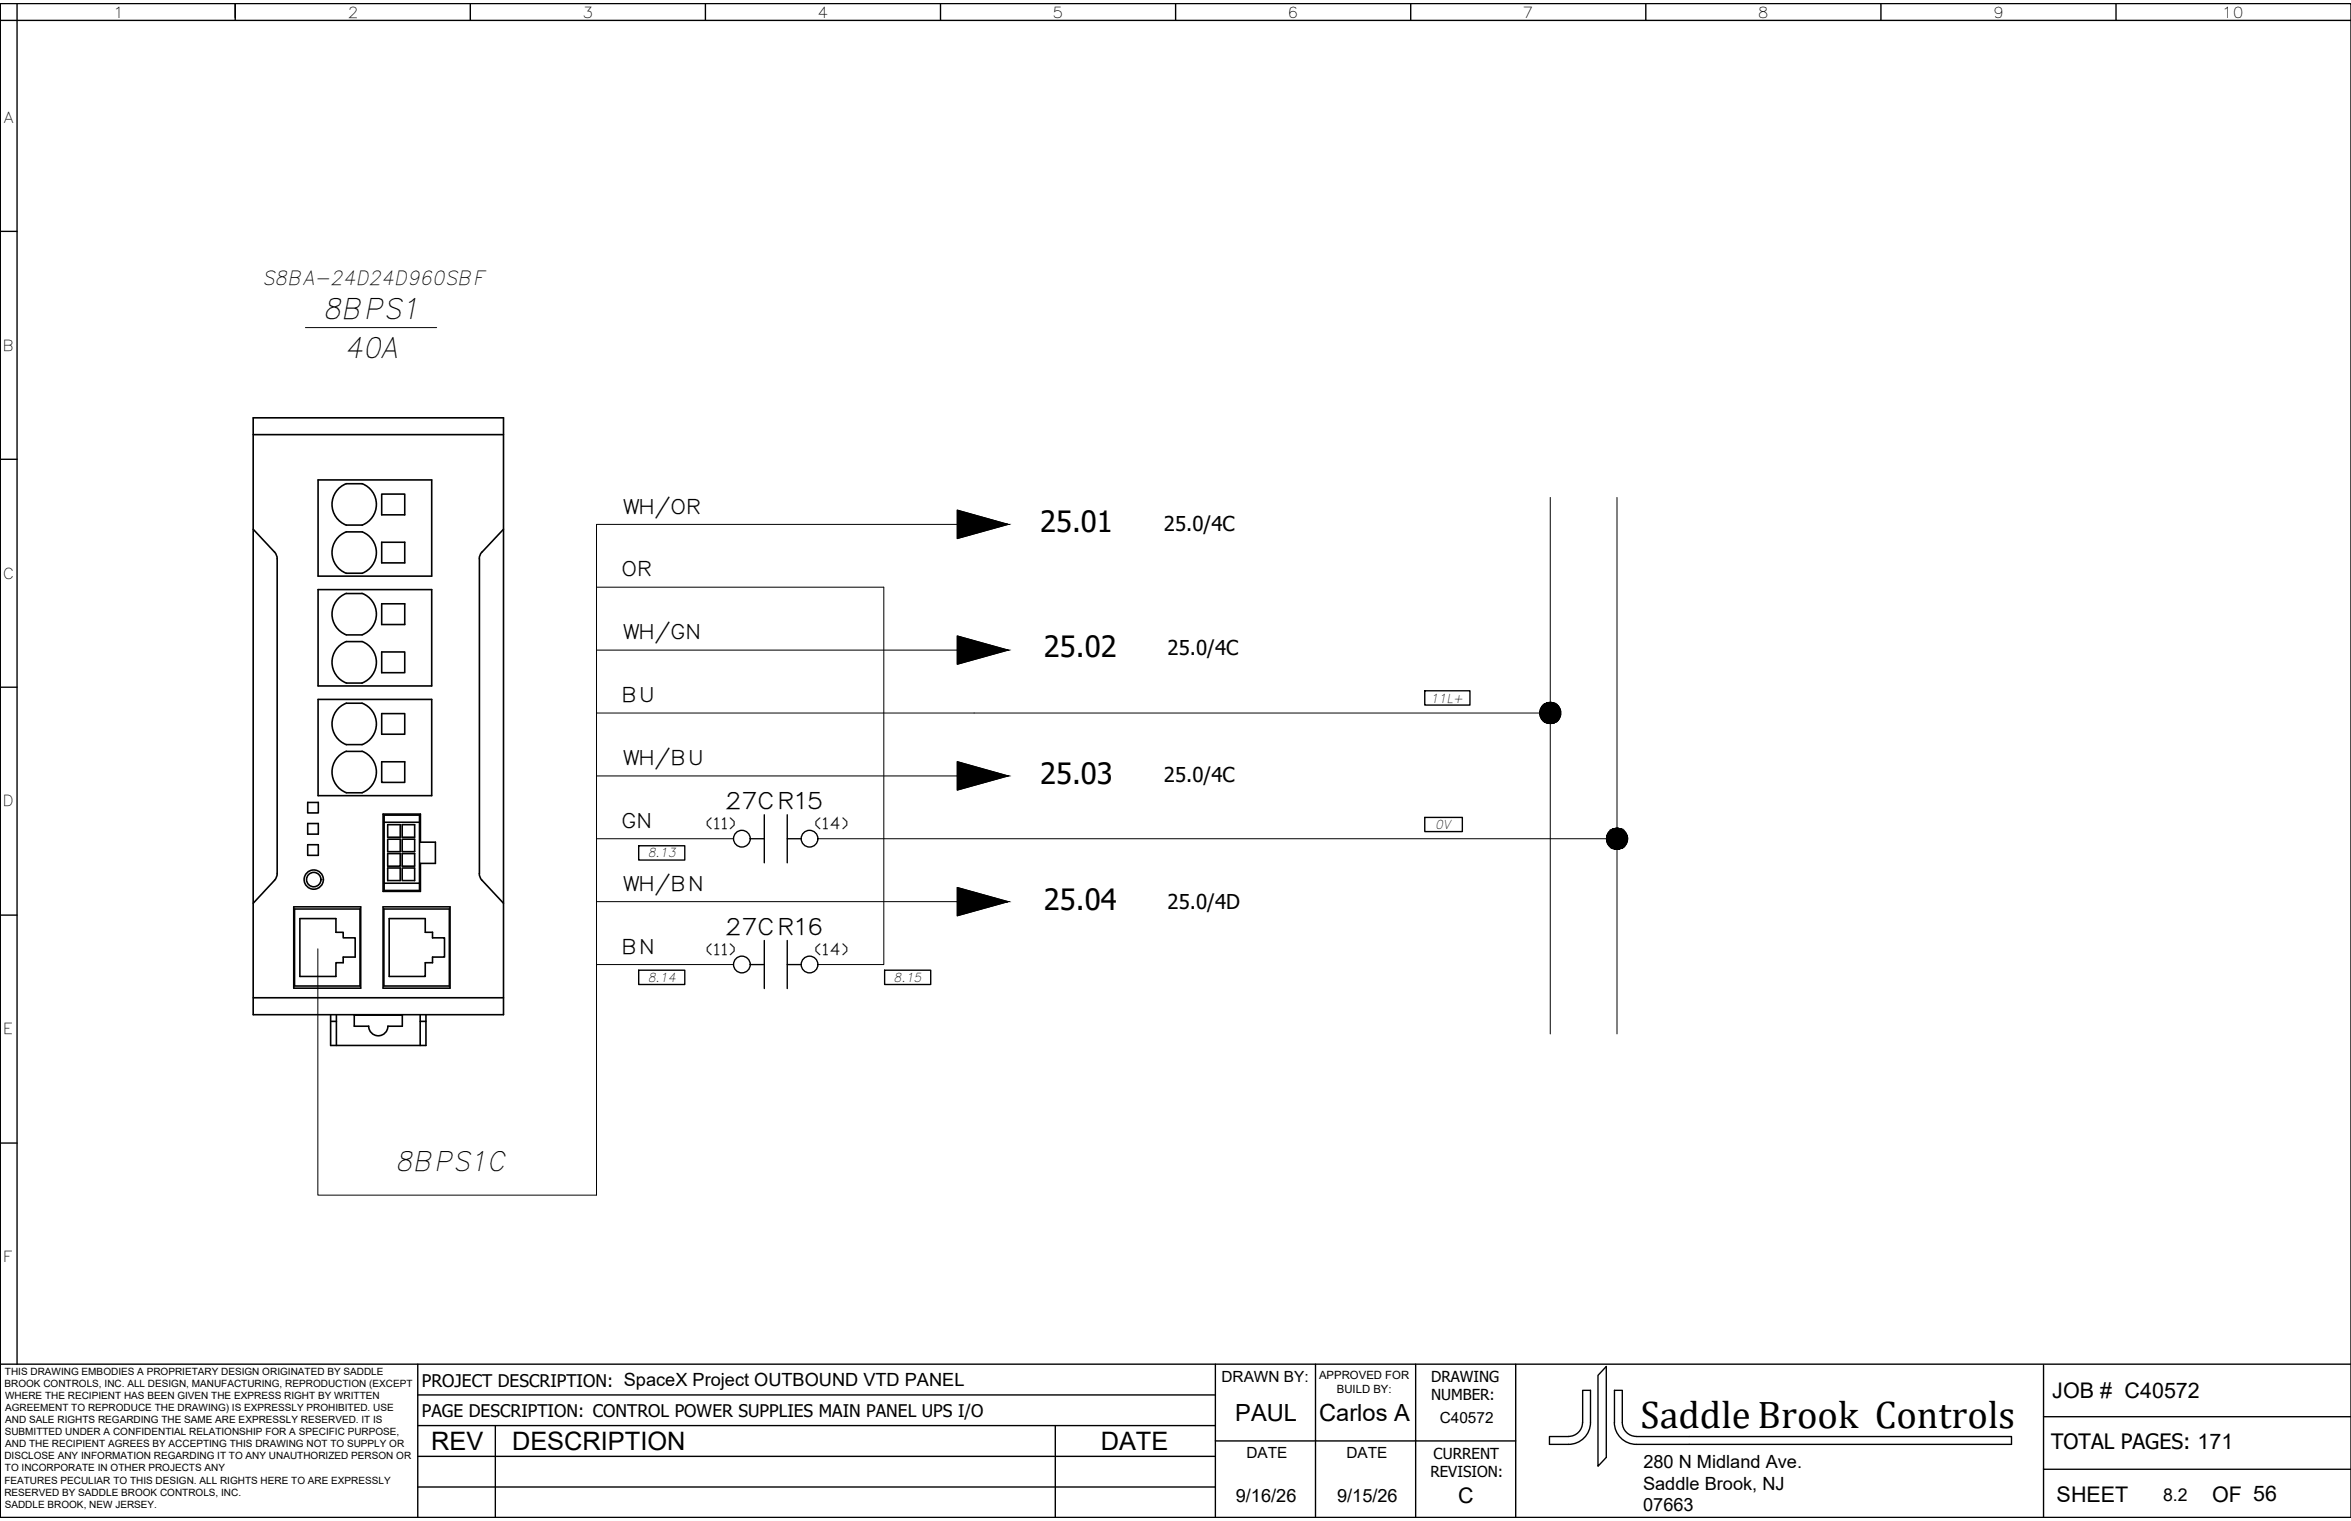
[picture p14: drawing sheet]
<svg xmlns="http://www.w3.org/2000/svg" width="432mm" height="279mm" viewBox="0 0 432 279" stroke-linecap="round" stroke-linejoin="round" font-family="sans-serif">
<defs><g id="words">
<text font-size="7.1" x="301.3" y="262.4">Saddle Brook Controls</text>
<g font-size="5.4">
<text x="191" y="97.7">25.01</text>
<text x="191.7" y="120.7">25.02</text>
<text x="191" y="144">25.03</text>
<text x="191.7" y="167.2">25.04</text>
</g>
<g font-size="5.3">
<text x="59.3" y="58.6">8BPS1</text>
<text x="63.3" y="65.8">40A</text>
</g>
<text font-size="5" x="72.6" y="215.1">8BPS1C</text>
<g font-size="4.7">
<text x="79.2" y="266.3">REV</text>
<text x="94" y="266.4">DESCRIPTION</text>
<text x="202.2" y="266.3">DATE</text>
</g>
<g font-size="4.3">
<text x="226.9" y="261.1">PAUL</text>
<text x="242.3" y="261.1">Carlos A</text>
</g>
<g font-size="4.2">
<text x="133.3" y="148.6">27CR15</text>
<text x="133.3" y="171.7">27CR16</text>
</g>
<g font-size="4">
<text x="376.9" y="256.8">JOB # C40572</text>
<text x="377.7" y="275.9">SHEET</text>
<text x="406.3" y="275.9">OF 56</text>
</g>
<g font-size="3.9">
<text x="376.7" y="266.3">TOTAL PAGES: 171</text>
<text x="267.8" y="276.1">C</text>
</g>
<g font-size="3.8">
<text x="213.8" y="97.5">25.0/4C</text>
<text x="214.4" y="120.4">25.0/4C</text>
<text x="213.8" y="143.7">25.0/4C</text>
<text x="214.4" y="166.9">25.0/4D</text>
</g>
<g font-size="3.7">
<text x="48.1" y="52.3">S8BA-24D24D960SBF</text>
<text x="114.2" y="94.3">WH/OR</text>
<text x="114.2" y="105.9">OR</text>
<text x="114.2" y="117.4">WH/GN</text>
<text x="114.2" y="129">BU</text>
<text x="114.2" y="140.5">WH/BU</text>
<text x="114.2" y="152.1">GN</text>
<text x="114.2" y="163.6">WH/BN</text>
<text x="114.2" y="175.2">BN</text>
</g>
<g font-size="3.3">
<text x="301.8" y="269.6">280 N Midland Ave.</text>
<text x="227" y="275.9">9/16/26</text>
<text x="245.6" y="275.9">9/15/26</text>
<text x="301.8" y="273.6">Saddle Brook, NJ</text>
<text x="301.8" y="277.6">07663</text>
</g>
<g font-size="3.2">
<text x="77.5" y="254.8">PROJECT DESCRIPTION: SpaceX Project OUTBOUND VTD PANEL</text>
<text x="77.5" y="260.2">PAGE DESCRIPTION: CONTROL POWER SUPPLIES MAIN PANEL UPS I/O</text>
<text x="397.3" y="275.7">8.2</text>
</g>
<g font-size="3">
<text x="129.6" y="152.4">(11)</text>
<text x="149.5" y="152.4">(14)</text>
<text x="129.6" y="175.5">(11)</text>
<text x="149.5" y="175.5">(14)</text>
</g>
<g font-size="2.8">
<text x="20.8" y="3.2">1</text>
<text x="63.9" y="3.2">2</text>
<text x="107" y="3.2">3</text>
<text x="150.2" y="3.2">4</text>
<text x="193.3" y="3.2">5</text>
<text x="236.5" y="3.2">6</text>
<text x="279.7" y="3.2">7</text>
<text x="322.9" y="3.2">8</text>
<text x="366" y="3.2">9</text>
<text x="408.1" y="3.2">10</text>
<text x=".7" y="22.5">A</text>
<text x=".5" y="64.4">B</text>
<text x=".5" y="106.3">C</text>
<text x=".5" y="148.1">D</text>
<text x=".6" y="190">E</text>
<text x=".6" y="231.9">F</text>
<text x="224.3" y="253.8">DRAWN BY:</text>
<text x="262.8" y="253.9">DRAWING</text>
<text x="262.8" y="257.2">NUMBER:</text>
<text x="264.4" y="261.4">C40572</text>
<text x="228.9" y="267.9">DATE</text>
<text x="247.3" y="267.9">DATE</text>
<text x="263.3" y="267.9">CURRENT</text>
<text x="262.7" y="271.4">REVISION:</text>
</g>
<g font-size="2.3">
<text x="262.7" y="129.1">11L+</text>
<text x="263.6" y="152.4">0V</text>
<text x="119" y="157.5">8.13</text>
<text x="119" y="180.3">8.14</text>
<text x="164.1" y="180.3">8.15</text>
</g>
<g font-size="2.1">
<text x="242.3" y="253.3">APPROVED FOR</text>
<text x="245.5" y="255.8">BUILD BY:</text>
</g>
<g font-size="1.8">
<text x=".8" y="254.8">BROOK CONTROLS, INC. ALL DESIGN, MANUFACTURING, REPRODUCTION (EXCEPT</text>
<text x=".9" y="252.6">THIS DRAWING EMBODIES A PROPRIETARY DESIGN ORIGINATED BY SADDLE</text>
<text x=".9" y="257">WHERE THE RECIPIENT HAS BEEN GIVEN THE EXPRESS RIGHT BY WRITTEN</text>
<text x=".9" y="263.7">SUBMITTED UNDER A CONFIDENTIAL RELATIONSHIP FOR A SPECIFIC PURPOSE,</text>
<text x="1" y="259.2">AGREEMENT TO REPRODUCE THE DRAWING) IS EXPRESSLY PROHIBITED. USE</text>
<text x="1" y="261.4">AND SALE RIGHTS REGARDING THE SAME ARE EXPRESSLY RESERVED. IT IS</text>
<text x=".8" y="268.1">DISCLOSE ANY INFORMATION REGARDING IT TO ANY UNAUTHORIZED PERSON OR</text>
<text x="1" y="265.9">AND THE RECIPIENT AGREES BY ACCEPTING THIS DRAWING NOT TO SUPPLY OR</text>
<text x=".8" y="272.5">FEATURES PECULIAR TO THIS DESIGN. ALL RIGHTS HERE TO ARE EXPRESSLY</text>
<text x=".8" y="274.7">RESERVED BY SADDLE BROOK CONTROLS, INC.</text>
<text x=".9" y="270.3">TO INCORPORATE IN OTHER PROJECTS ANY</text>
<text x=".9" y="276.9">SADDLE BROOK, NEW JERSEY.</text>
</g>
</g></defs>
<!-- layer: 0 -->
<g fill="none" stroke="#000" stroke-width=".25">
<path d="M0 .7h431.8v278.1h-431.8zM0 3.7h431.8M0 .7v278.1M3.1 .7v249.9M43.2 .7v3M86.4 .7v3M129.6 .7v3M172.7 .7v3M215.9 .7v3M259.1 .7v3M302.3 .7v3M345.5 .7v3"/>
<path d="M388.6 .7v3M0 42.5h3.1M0 84.4h3.1M175.8 93.7l9.3 2.6-9.3 2.6zM175.8 116.8l9.3 2.6-9.3 2.6zM0 126.2h3.1M175.8 139.9l9.3 2.6-9.3 2.6zM261.7 126.9h8.3v2.6h-8.3zM117.3 155.4h8.5v2.6h-8.5zM137.8 154.1h2.6M140.4 149.7v8.8M144.6 154.1h2.6"/>
<path d="M144.6 149.7v8.8M261.7 150.2h6.9v2.6h-6.9zM0 168.1h3.1M117.3 178.2h8.5v2.6h-8.5zM137.8 177.2h2.6M140.4 172.8v8.8M144.6 172.8v8.8M144.6 177.2h2.6M162.5 178.2h8.4v2.6h-8.4zM175.8 163l9.3 2.6-9.3 2.6zM0 210h3.1M0 250.6h431.8"/>
<path d="M76.7 250.6v28.2M76.7 256.2h146.5M223.2 250.6v28.2M241.6 250.6v28.2M260 250.6v28.2M278.4 250.6v28.2M295 251v16.7l-1.5 1.6v-16.7zM375.3 250.8v28M76.7 273.2h146.5M76.7 267.5h146.5M76.7 261.9h146.5M91 261.9v16.9"/>
<path d="M193.8 261.9v16.9M223.2 264.7h55.2M290.7 261.3a2.57 2.57 0 0 1-2.6 2.6h-3.5M290.7 261.3v-5.9h1.4v5.9a4 4 0 0 1-4 4h-3.5v-1.4M296.5 261.3a4 4 0 0 0 4 4h68.9v-1.4h-68.9a2.61 2.61 0 0 1-2.5-2.6v-5.9h-1.5v5.9M375.3 269.9h56.5M375.3 260.2h56.5"/>
<circle cx="136.3" cy="154.1" r="1.53"/>
<circle cx="148.7" cy="154.1" r="1.53"/>
<circle cx="136.3" cy="177.2" r="1.53"/>
<circle cx="148.7" cy="177.2" r="1.53"/>
</g>
<!-- layer: Z_OM_OUTLINE -->
<g fill="none" stroke="#000" stroke-width=".3">
<path d="M46.5 76.8h46v109.6h-46zM46.5 79.8h46M46.5 97.2l3.9 4.2M58.4 88.2h20.9v17.6h-20.9zM70.1 90.8h4.2v3.8h-4.2zM70.1 99.6h4.2v3.8h-4.2zM92.5 97.2l-4 4.2-.3 .6-.2 .6M50.4 101.4l.4 .6 .1 .6v57.9l-.1 .6-.4 .6M58.4 108.3h20.9v17.7h-20.9zM63.6 109h2.9M63.6 105.3h2.9M63.6 109a4.1 4.1 0 0 0-2.6 3.8 4.1 4.1 0 0 0 2.6 3.8h2.9a4.1 4.1 0 0 0 2.6-3.8 4.1 4.1 0 0 0-2.6-3.8"/>
<path d="M63.6 105.3a4.1 4.1 0 0 1-2.6-3.8 4.1 4.1 0 0 1 2.6-3.8h2.9a4.1 4.1 0 0 1 2.6 3.8 4.1 4.1 0 0 1-2.6 3.8M70.1 119.8h4.2v3.8h-4.2zM70.1 110.9h4.2v3.8h-4.2zM88.1 102.6v57.9M58.4 128.5h20.9v17.7h-20.9zM63.6 138h2.9M63.6 125.5h2.9M63.6 138a4.1 4.1 0 0 0-2.6 3.8 4.1 4.1 0 0 0 2.6 3.8M63.6 125.5a4.1 4.1 0 0 1-2.6-3.8 4.1 4.1 0 0 1 2.6-3.8l2.9-.1a4.1 4.1 0 0 1 2.6 3.9 4.1 4.1 0 0 1-2.6 3.8M66.5 138a4.1 4.1 0 0 1 2.6 3.8 4.1 4.1 0 0 1-2.6 3.8M70.1 139.9h4.2v3.8h-4.2zM70.1 131.1h4.2v3.8h-4.2z"/>
<path d="M56.5 147.4h2v1.9h-2zM56.5 151.3h2v1.9h-2zM56.5 155.2h2v1.9h-2zM63.6 145.6h2.9M70.4 149.5h6.8v5.2h2.8v3.9h-2.8v5.1h-6.8zM70.5 149.7h6.5v13.9h-6.5zM70.5 151h6.5M71.2 156.8h2.3v2.3h-2.3zM71.2 154.2h2.3v2.2h-2.3zM71.2 151.5h2.3v2.3h-2.3zM71.2 159.4h2.3v2.4h-2.3zM73.9 159.4h2.3v2.4h-2.3z"/>
<path d="M73.9 154.2h2.3v2.2h-2.3zM73.9 151.5h2.3v2.3h-2.3zM73.9 156.8h2.3v2.3h-2.3zM50.4 161.7l-3.9 4.2M54 166.6h12.3v14.9h-12.3zM54.1 167h12v14.1h-12zM55.1 168.7h6.6v2.6h1.3v1h2.2v3.5h-2.2v1h-1.3v2.6h-6.6zM70.4 166.6h12.3v14.9h-12.3zM70.5 167h12v14.1h-12zM70.5 162.2h6.5M71.5 168.7h6.6v2.6h1.3v1h2.2v3.5h-2.2v1h-1.3v2.6h-6.6zM88 160.5l.2 .6 .3 .6 4 4.2"/>
<path d="M46.5 183.3h46M60.7 186.4v5.6h17.5v-5.6M60.7 187.6h1.1M61.8 186.4v5.6M65.1 186.5h8.8v2h-2.7a1.77 1.77 0 0 1-1.7 1.8 1.77 1.77 0 0 1-1.8-1.8h-2.6zM77.2 187.6h1M77.2 186.4v5.6"/>
<circle cx="65.1" cy="92.7" r="4.1"/>
<circle cx="65.1" cy="133" r="4.1"/>
<circle cx="57.6" cy="161.6" r="1.77"/>
<circle cx="57.6" cy="161.6" r="1.32"/>
</g>
<!-- layer: TEXTO -->
<path d="M56.1 60.2h24.1" fill="none" stroke="#000" stroke-width=".18"/>
<!-- layer: FORCA -->
<path d="M178.9 96.3h-69.3v123.2h-51.2v-45.2M284.7 91.4v98.5M297 91.4v98.5M109.6 107.9h52.7v69.3h-12.1M109.6 119.4h69.3M109.6 131h175.1M109.6 142.5h69.3M109.6 154.1h25.1M150.2 154.1h146.8M109.6 165.6h69.3M109.6 177.2h25.1" fill="none" stroke="#000" stroke-width=".18"/>
<!-- layer: 0 -->
<g fill="#000" stroke="#000" stroke-width=".18">
<path d="M284.5 129h.5zM284.2 132.9h1.1zM296.7 152.1h.6zM296.4 156h1.1z"/>
<path d="M175.8 93.7l9.3 2.6h-9.3zM175.8 96.3v2.6l9.3-2.6z"/>
<path d="M175.8 116.8l9.3 2.6h-9.3zM175.8 119.4v2.6l9.3-2.6z"/>
<path d="M175.8 139.9l9.3 2.6h-9.3zM175.8 142.5v2.6l9.3-2.6z"/>
<path d="M282.8 130.7h3.9l-3.9 .3zM282.8 131h3.9v-.3z"/>
<path d="M282.8 131h3.9l-3.9 .3zM282.8 131.3h3.9v-.3z"/>
<path d="M282.8 131.3h3.9l-3.8 .2zM282.9 131.5h3.7l.1-.2z"/>
<path d="M282.9 130.4h3.7l-3.8 .3zM282.8 130.7h3.9l-.1-.3z"/>
<path d="M282.9 131.5h3.7l-3.6 .3zM283 131.8h3.5l.1-.3z"/>
<path d="M283 130.2h3.5l-3.6 .2zM282.9 130.4h3.7l-.1-.2z"/>
<path d="M283 131.8h3.5l-3.4 .2zM283.1 132h3.3l.1-.2z"/>
<path d="M283.1 129.9h3.3l-3.4 .3zM283 130.2h3.5l-.1-.3z"/>
<path d="M283.1 132h3.3l-3.1 .2zM283.3 132.2h2.9l.2-.2z"/>
<path d="M283.3 129.7h2.9l-3.1 .2zM283.1 129.9h3.3l-.2-.2z"/>
<path d="M283.3 132.2h2.9l-2.8 .3zM283.4 132.5h2.6l.2-.3z"/>
<path d="M283.4 129.5h2.6l-2.7 .2zM283.3 129.7h2.9l-.2-.2z"/>
<path d="M283.4 132.5h2.6l-2.3 .1zM283.7 132.6h2.1l.2-.1z"/>
<path d="M283.4 129.5l.3-.2h2.1zM283.4 129.5h2.6l-.2-.2z"/>
<path d="M283.7 132.6h2.1l-1.9 .2zM283.9 132.8h1.6l.3-.2z"/>
<path d="M283.7 129.3l.2-.1h1.6zM283.7 129.3h2.1l-.3-.1z"/>
<path d="M283.9 132.8h1.6l-1.3 .1zM284.2 132.9l1.3-.1z"/>
<path d="M283.9 129.2l1.4-.1zM283.9 129.2h1.6l-.2-.1z"/>
<path d="M284.2 129.1l.8-.1zM284.2 129.1h1.1z"/>
<path d="M284.5 132.9h.8zM284.5 132.9h.5z"/>
<path d="M295 154.1h4l-3.9 .2zM295.1 154.3h3.8l.1-.2z"/>
<path d="M295.1 153.8h3.8l-3.9 .3zM295 154.1h4l-.1-.3z"/>
<path d="M295.1 154.3h3.8l-3.8 .3zM295.1 154.6h3.8v-.3z"/>
<path d="M295.1 153.5h3.8l-3.8 .3zM295.1 153.8h3.8v-.3z"/>
<path d="M295.1 154.6h3.8l-3.7 .3zM295.2 154.9h3.6l.1-.3z"/>
<path d="M295.2 153.3h3.6l-3.7 .2zM295.1 153.5h3.8l-.1-.2z"/>
<path d="M295.2 154.9h3.6l-3.5 .2zM295.3 155.1h3.3l.2-.2z"/>
<path d="M295.3 153h3.3l-3.4 .3zM295.2 153.3h3.6l-.2-.3z"/>
<path d="M295.3 155.1h3.3l-3.1 .3zM295.5 155.4h3l.1-.3z"/>
<path d="M295.5 152.8h3l-3.2 .2zM295.3 153h3.3l-.1-.2z"/>
<path d="M295.5 155.4h3l-2.8 .2zM295.7 155.6h2.6l.2-.2z"/>
<path d="M295.7 152.6h2.6l-2.8 .2zM295.5 152.8h3l-.2-.2z"/>
<path d="M295.7 155.6h2.6l-2.4 .1zM295.9 155.7h2.1l.3-.1z"/>
<path d="M295.7 152.6l.2-.2h2.1zM295.7 152.6h2.6l-.3-.2z"/>
<path d="M295.9 155.7h2.1l-1.8 .2zM296.2 155.9h1.6l.2-.2z"/>
<path d="M295.9 152.4l.3-.1h1.6zM295.9 152.4h2.1l-.2-.1z"/>
<path d="M296.2 155.9h1.6l-1.4 .1zM296.4 156l1.4-.1z"/>
<path d="M296.2 152.3l1.3-.1zM296.2 152.3h1.6z"/>
<path d="M296.4 152.2l.9-.1zM296.4 152.2h1.1z"/>
<path d="M296.7 156h.8zM296.7 156h.6z"/>
<path d="M175.8 163l9.3 2.6h-9.3zM175.8 165.6v2.6l9.3-2.6z"/>
</g>
<use href="#words"/>
</svg>
